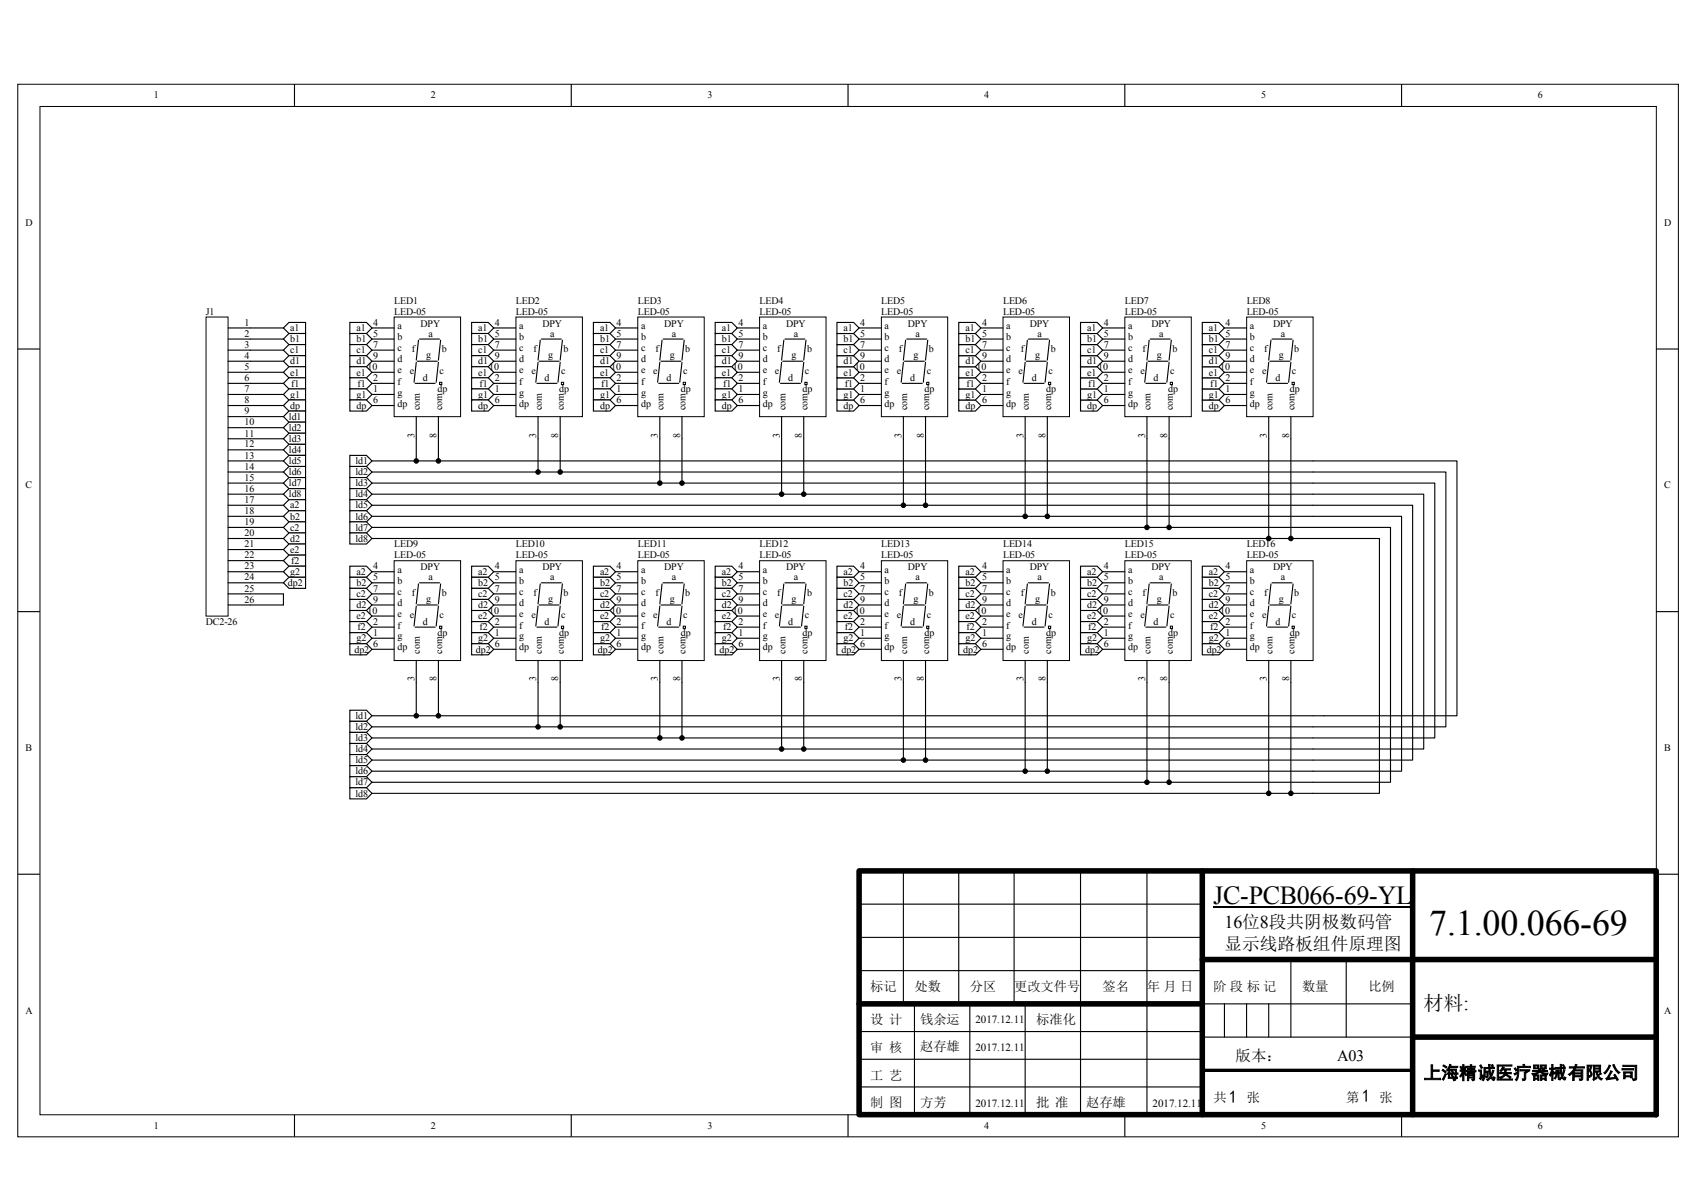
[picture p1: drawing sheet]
<svg xmlns="http://www.w3.org/2000/svg" width="420mm" height="297mm" viewBox="0 0 420 297" stroke-linecap="round" stroke-linejoin="round" font-family="sans-serif">
<defs><g id="words">
<text font-size="8.9" x="354.2" y="231.6">7.1.00.066-69</text>
<text font-size="6.4" x="300.6" y="223.8">JC-PCB066-69-YL</text>
<text font-size="4.9" x="352.8" y="250.2">材料:</text>
<text font-size="4.5" x="303.4" y="229.8">16位8段共阴极数码管</text>
<g font-size="4.4">
<text x="303.4" y="235.3">显示线路板组件原理图</text>
<text x="352.8" y="267.2">上海精诚医疗器械有限公司</text>
<text x="304.5" y="273.3">1</text>
<text x="337.4" y="273">1</text>
</g>
<text font-size="4" x="331.4" y="262.8">A03</text>
<text font-size="3.8" x="306.2" y="262.8">版本：</text>
<g font-size="3.3">
<text x="215.6" y="245.4">标记</text>
<text x="226.6" y="245.4">处数</text>
<text x="240.3" y="245.4">分区</text>
<text x="251.3" y="245.4">更改文件号</text>
<text x="273.2" y="245.4">签名</text>
<text x="284.2" y="245.4">年 月 日</text>
<text x="300.7" y="245.4">阶 段 标 记</text>
<text x="322.6" y="245.4">数量</text>
<text x="339.1" y="245.4">比例</text>
<text x="215.6" y="253.7">设 计</text>
<text x="228" y="253.7">钱余运</text>
<text x="256.8" y="253.7">标准化</text>
<text x="215.6" y="260.6">审 核</text>
<text x="228" y="260.3">赵存雄</text>
<text x="215.6" y="267.4">工 艺</text>
<text x="215.6" y="274.3">制 图</text>
<text x="228" y="274.3">方芳</text>
<text x="256.8" y="274.3">批 准</text>
<text x="269.1" y="274.3">赵存雄</text>
<text x="300.7" y="272.9">共</text>
<text x="308.9" y="272.9">张</text>
<text x="333.6" y="272.9">第</text>
<text x="341.8" y="272.9">张</text>
</g>
<g font-size="2.7">
<text x="241.7" y="253.5">2017.12.11</text>
<text x="241.7" y="260.4">2017.12.11</text>
<text x="241.7" y="274.1">2017.12.11</text>
<text x="285.6" y="274.1">2017.12.11</text>
</g>
<g font-size="2.5">
<text x="38.1" y="24.4">1</text>
<text x="106.7" y="24.4">2</text>
<text x="175.3" y="24.4">3</text>
<text x="243.9" y="24.4">4</text>
<text x="312.5" y="24.4">5</text>
<text x="381" y="24.4">6</text>
<text x="6.3" y="56">D</text>
<text x="412.3" y="56">D</text>
<text x="51" y="77.9">J1</text>
<text x="97.7" y="75.2">LED1</text>
<text x="97.7" y="77.9">LED-05</text>
<text x="127.8" y="75.2">LED2</text>
<text x="127.8" y="77.9">LED-05</text>
<text x="158" y="75.2">LED3</text>
<text x="158" y="77.9">LED-05</text>
<text x="188.2" y="75.2">LED4</text>
<text x="188.2" y="77.9">LED-05</text>
<text x="218.4" y="75.2">LED5</text>
<text x="218.4" y="77.9">LED-05</text>
<text x="248.5" y="75.2">LED6</text>
<text x="248.5" y="77.9">LED-05</text>
<text x="278.7" y="75.2">LED7</text>
<text x="278.7" y="77.9">LED-05</text>
<text x="308.9" y="75.2">LED8</text>
<text x="308.9" y="77.9">LED-05</text>
<text x="60.6" y="80.7">1</text>
<text x="60.6" y="83.4">2</text>
<text x="71.9" y="82.1">a1</text>
<text x="88.4" y="82.1">a1</text>
<text x="92.5" y="80.7">4</text>
<text x="92.5" y="83.4">5</text>
<text x="98.5" y="81.5">a</text>
<text x="104.2" y="81">DPY</text>
<text x="106.2" y="83.4">a</text>
<text x="118.5" y="82.1">a1</text>
<text x="122.6" y="80.7">4</text>
<text x="122.6" y="83.4">5</text>
<text x="128.7" y="81.5">a</text>
<text x="134.4" y="81">DPY</text>
<text x="136.4" y="83.4">a</text>
<text x="148.7" y="82.1">a1</text>
<text x="152.8" y="80.7">4</text>
<text x="152.8" y="83.4">5</text>
<text x="158.8" y="81.5">a</text>
<text x="164.6" y="81">DPY</text>
<text x="166.5" y="83.4">a</text>
<text x="178.9" y="82.1">a1</text>
<text x="183" y="80.7">4</text>
<text x="183" y="83.4">5</text>
<text x="189" y="81.5">a</text>
<text x="194.8" y="81">DPY</text>
<text x="196.7" y="83.4">a</text>
<text x="209" y="82.1">a1</text>
<text x="213.2" y="80.7">4</text>
<text x="213.2" y="83.4">5</text>
<text x="219.2" y="81.5">a</text>
<text x="225" y="81">DPY</text>
<text x="226.9" y="83.4">a</text>
<text x="239.2" y="82.1">a1</text>
<text x="243.3" y="80.7">4</text>
<text x="243.3" y="83.4">5</text>
<text x="249.3" y="81.5">a</text>
<text x="255.1" y="81">DPY</text>
<text x="257" y="83.4">a</text>
<text x="269.4" y="82.1">a1</text>
<text x="273.5" y="80.7">4</text>
<text x="273.5" y="83.4">5</text>
<text x="279.5" y="81.5">a</text>
<text x="285.3" y="81">DPY</text>
<text x="287.2" y="83.4">a</text>
<text x="299.6" y="82.1">a1</text>
<text x="303.7" y="80.7">4</text>
<text x="303.7" y="83.4">5</text>
<text x="309.7" y="81.5">a</text>
<text x="315.5" y="81">DPY</text>
<text x="317.4" y="83.4">a</text>
<text x="60.6" y="86.2">3</text>
<text x="60.6" y="88.9">4</text>
<text x="71.9" y="84.8">b1</text>
<text x="71.9" y="87.5">c1</text>
<text x="88.4" y="84.8">b1</text>
<text x="88.4" y="87.5">c1</text>
<text x="92.5" y="86.2">7</text>
<text x="92.5" y="88.9">9</text>
<text x="98.5" y="84.3">b</text>
<text x="98.5" y="87">c</text>
<text x="98.5" y="89.7">d</text>
<text x="102.1" y="87.3">f</text>
<text x="105.6" y="88.6">g</text>
<text x="109.5" y="87.3">b</text>
<text x="118.5" y="84.8">b1</text>
<text x="118.5" y="87.5">c1</text>
<text x="122.6" y="86.2">7</text>
<text x="122.6" y="88.9">9</text>
<text x="128.7" y="84.3">b</text>
<text x="128.7" y="87">c</text>
<text x="128.7" y="89.7">d</text>
<text x="132.2" y="87.3">f</text>
<text x="135.8" y="88.6">g</text>
<text x="139.6" y="87.3">b</text>
<text x="148.7" y="84.8">b1</text>
<text x="148.7" y="87.5">c1</text>
<text x="152.8" y="86.2">7</text>
<text x="152.8" y="88.9">9</text>
<text x="158.8" y="84.3">b</text>
<text x="158.8" y="87">c</text>
<text x="158.8" y="89.7">d</text>
<text x="162.4" y="87.3">f</text>
<text x="165.9" y="88.6">g</text>
<text x="169.8" y="87.3">b</text>
<text x="178.9" y="84.8">b1</text>
<text x="178.9" y="87.5">c1</text>
<text x="183" y="86.2">7</text>
<text x="183" y="88.9">9</text>
<text x="189" y="84.3">b</text>
<text x="189" y="87">c</text>
<text x="189" y="89.7">d</text>
<text x="192.6" y="87.3">f</text>
<text x="196.1" y="88.6">g</text>
<text x="200" y="87.3">b</text>
<text x="209" y="87.5">c1</text>
<text x="209" y="84.8">b1</text>
<text x="213.2" y="86.2">7</text>
<text x="213.2" y="88.9">9</text>
<text x="219.2" y="84.3">b</text>
<text x="219.2" y="87">c</text>
<text x="219.2" y="89.7">d</text>
<text x="222.8" y="87.3">f</text>
<text x="226.3" y="88.6">g</text>
<text x="230.2" y="87.3">b</text>
<text x="239.2" y="87.5">c1</text>
<text x="239.2" y="84.8">b1</text>
<text x="243.3" y="86.2">7</text>
<text x="243.3" y="88.9">9</text>
<text x="249.3" y="84.3">b</text>
<text x="249.3" y="87">c</text>
<text x="249.3" y="89.7">d</text>
<text x="252.9" y="87.3">f</text>
<text x="256.5" y="88.6">g</text>
<text x="260.4" y="87.3">b</text>
<text x="269.4" y="87.5">c1</text>
<text x="269.4" y="84.8">b1</text>
<text x="273.5" y="86.2">7</text>
<text x="273.5" y="88.9">9</text>
<text x="279.5" y="84.3">b</text>
<text x="279.5" y="87">c</text>
<text x="279.5" y="89.7">d</text>
<text x="283.1" y="87.3">f</text>
<text x="286.7" y="88.6">g</text>
<text x="290.5" y="87.3">b</text>
<text x="299.6" y="87.5">c1</text>
<text x="299.6" y="84.8">b1</text>
<text x="303.7" y="86.2">7</text>
<text x="303.7" y="88.9">9</text>
<text x="309.7" y="84.3">b</text>
<text x="309.7" y="87">c</text>
<text x="309.7" y="89.7">d</text>
<text x="313.3" y="87.3">f</text>
<text x="316.9" y="88.6">g</text>
<text x="320.7" y="87.3">b</text>
<text x="60.6" y="91.7">5</text>
<text x="60.6" y="94.4">6</text>
<text x="71.9" y="90.3">d1</text>
<text x="71.9" y="93">e1</text>
<text x="72.1" y="95.8">f1</text>
<text x="88.4" y="90.3">d1</text>
<text x="88.4" y="93">e1</text>
<text x="88.6" y="95.8">f1</text>
<text x="91.1" y="91.7">10</text>
<text x="92.5" y="94.4">2</text>
<text x="98.5" y="92.5">e</text>
<text x="98.5" y="95.5">f</text>
<text x="101.5" y="92.8">e</text>
<text x="104.8" y="94.4">d</text>
<text x="108.9" y="92.8">c</text>
<text x="118.5" y="90.3">d1</text>
<text x="118.5" y="93">e1</text>
<text x="118.8" y="95.8">f1</text>
<text x="121.2" y="91.7">10</text>
<text x="122.6" y="94.4">2</text>
<text x="128.7" y="92.5">e</text>
<text x="128.7" y="95.5">f</text>
<text x="131.7" y="92.8">e</text>
<text x="135" y="94.4">d</text>
<text x="139.1" y="92.8">c</text>
<text x="148.7" y="90.3">d1</text>
<text x="148.7" y="93">e1</text>
<text x="149" y="95.8">f1</text>
<text x="151.4" y="91.7">10</text>
<text x="152.8" y="94.4">2</text>
<text x="158.8" y="92.5">e</text>
<text x="158.8" y="95.5">f</text>
<text x="161.8" y="92.8">e</text>
<text x="165.1" y="94.4">d</text>
<text x="169.2" y="92.8">c</text>
<text x="178.9" y="90.3">d1</text>
<text x="178.9" y="93">e1</text>
<text x="179.2" y="95.8">f1</text>
<text x="181.6" y="91.7">10</text>
<text x="183" y="94.4">2</text>
<text x="189" y="92.5">e</text>
<text x="189" y="95.5">f</text>
<text x="192" y="92.8">e</text>
<text x="195.3" y="94.4">d</text>
<text x="199.4" y="92.8">c</text>
<text x="209" y="93">e1</text>
<text x="209" y="90.3">d1</text>
<text x="209.3" y="95.8">f1</text>
<text x="211.8" y="91.7">10</text>
<text x="213.2" y="94.4">2</text>
<text x="219.2" y="92.5">e</text>
<text x="219.2" y="95.5">f</text>
<text x="222.2" y="92.8">e</text>
<text x="225.5" y="94.4">d</text>
<text x="229.6" y="92.8">c</text>
<text x="239.2" y="93">e1</text>
<text x="239.2" y="90.3">d1</text>
<text x="239.5" y="95.8">f1</text>
<text x="241.9" y="91.7">10</text>
<text x="243.3" y="94.4">2</text>
<text x="249.3" y="92.5">e</text>
<text x="249.3" y="95.5">f</text>
<text x="252.4" y="92.8">e</text>
<text x="255.7" y="94.4">d</text>
<text x="259.8" y="92.8">c</text>
<text x="269.4" y="93">e1</text>
<text x="269.4" y="90.3">d1</text>
<text x="269.7" y="95.8">f1</text>
<text x="272.1" y="91.7">10</text>
<text x="273.5" y="94.4">2</text>
<text x="279.5" y="92.5">e</text>
<text x="279.5" y="95.5">f</text>
<text x="282.6" y="92.8">e</text>
<text x="285.8" y="94.4">d</text>
<text x="289.9" y="92.8">c</text>
<text x="299.6" y="93">e1</text>
<text x="299.6" y="90.3">d1</text>
<text x="299.9" y="95.8">f1</text>
<text x="302.3" y="91.7">10</text>
<text x="303.7" y="94.4">2</text>
<text x="309.7" y="92.5">e</text>
<text x="309.7" y="95.5">f</text>
<text x="312.7" y="92.8">e</text>
<text x="316" y="94.4">d</text>
<text x="320.1" y="92.8">c</text>
<text x="60.6" y="97.1">7</text>
<text x="60.6" y="99.9">8</text>
<text x="71.9" y="98.5">g1</text>
<text x="71.9" y="101.3">dp</text>
<text x="88.4" y="98.5">g1</text>
<text x="88.4" y="101.3">dp</text>
<text x="92.5" y="97.1">1</text>
<text x="92.5" y="99.9">6</text>
<text x="98.5" y="98">g</text>
<text x="98.5" y="100.7">dp</text>
<text x="104.1" y="101.6" transform="rotate(-90 104.1 101.6)">com</text>
<text x="108.4" y="97.1">dp</text>
<text x="109.6" y="101.6" transform="rotate(-90 109.6 101.6)">com</text>
<text x="118.5" y="98.5">g1</text>
<text x="118.5" y="101.3">dp</text>
<text x="122.6" y="97.1">1</text>
<text x="122.6" y="99.9">6</text>
<text x="128.7" y="98">g</text>
<text x="128.7" y="100.7">dp</text>
<text x="134.2" y="101.6" transform="rotate(-90 134.2 101.6)">com</text>
<text x="138.5" y="97.1">dp</text>
<text x="139.7" y="101.6" transform="rotate(-90 139.7 101.6)">com</text>
<text x="148.7" y="98.5">g1</text>
<text x="148.7" y="101.3">dp</text>
<text x="152.8" y="97.1">1</text>
<text x="152.8" y="99.9">6</text>
<text x="158.8" y="98">g</text>
<text x="158.8" y="100.7">dp</text>
<text x="164.4" y="101.6" transform="rotate(-90 164.4 101.6)">com</text>
<text x="168.7" y="97.1">dp</text>
<text x="169.9" y="101.6" transform="rotate(-90 169.9 101.6)">com</text>
<text x="178.9" y="98.5">g1</text>
<text x="178.9" y="101.3">dp</text>
<text x="183" y="97.1">1</text>
<text x="183" y="99.9">6</text>
<text x="189" y="98">g</text>
<text x="189" y="100.7">dp</text>
<text x="194.6" y="101.6" transform="rotate(-90 194.6 101.6)">com</text>
<text x="198.9" y="97.1">dp</text>
<text x="200.1" y="101.6" transform="rotate(-90 200.1 101.6)">com</text>
<text x="209" y="101.3">dp</text>
<text x="209" y="98.5">g1</text>
<text x="213.2" y="97.1">1</text>
<text x="213.2" y="99.9">6</text>
<text x="219.2" y="98">g</text>
<text x="219.2" y="100.7">dp</text>
<text x="224.8" y="101.6" transform="rotate(-90 224.8 101.6)">com</text>
<text x="229.1" y="97.1">dp</text>
<text x="230.3" y="101.6" transform="rotate(-90 230.3 101.6)">com</text>
<text x="239.2" y="101.3">dp</text>
<text x="239.2" y="98.5">g1</text>
<text x="243.3" y="97.1">1</text>
<text x="243.3" y="99.9">6</text>
<text x="249.3" y="98">g</text>
<text x="249.3" y="100.7">dp</text>
<text x="254.9" y="101.6" transform="rotate(-90 254.9 101.6)">com</text>
<text x="259.3" y="97.1">dp</text>
<text x="260.4" y="101.6" transform="rotate(-90 260.4 101.6)">com</text>
<text x="269.4" y="101.3">dp</text>
<text x="269.4" y="98.5">g1</text>
<text x="273.5" y="97.1">1</text>
<text x="273.5" y="99.9">6</text>
<text x="279.5" y="98">g</text>
<text x="279.5" y="100.7">dp</text>
<text x="285.1" y="101.6" transform="rotate(-90 285.1 101.6)">com</text>
<text x="289.4" y="97.1">dp</text>
<text x="290.6" y="101.6" transform="rotate(-90 290.6 101.6)">com</text>
<text x="299.6" y="101.3">dp</text>
<text x="299.6" y="98.5">g1</text>
<text x="303.7" y="97.1">1</text>
<text x="303.7" y="99.9">6</text>
<text x="309.7" y="98">g</text>
<text x="309.7" y="100.7">dp</text>
<text x="315.3" y="101.6" transform="rotate(-90 315.3 101.6)">com</text>
<text x="319.6" y="97.1">dp</text>
<text x="320.8" y="101.6" transform="rotate(-90 320.8 101.6)">com</text>
<text x="60.6" y="102.6">9</text>
<text x="60.6" y="105.4">10</text>
<text x="71.6" y="104">ld1</text>
<text x="71.6" y="106.7">ld2</text>
<text x="60.6" y="108.1">11</text>
<text x="60.6" y="110.8">12</text>
<text x="60.6" y="113.6">13</text>
<text x="71.6" y="109.5">ld3</text>
<text x="71.6" y="112.2">ld4</text>
<text x="102.7" y="108.4" transform="rotate(-90 102.7 108.4)">3</text>
<text x="108.2" y="108.4" transform="rotate(-90 108.2 108.4)">8</text>
<text x="132.9" y="108.4" transform="rotate(-90 132.9 108.4)">3</text>
<text x="138.3" y="108.4" transform="rotate(-90 138.3 108.4)">8</text>
<text x="163" y="108.4" transform="rotate(-90 163 108.4)">3</text>
<text x="168.5" y="108.4" transform="rotate(-90 168.5 108.4)">8</text>
<text x="193.2" y="108.4" transform="rotate(-90 193.2 108.4)">3</text>
<text x="198.7" y="108.4" transform="rotate(-90 198.7 108.4)">8</text>
<text x="223.4" y="108.4" transform="rotate(-90 223.4 108.4)">3</text>
<text x="228.9" y="108.4" transform="rotate(-90 228.9 108.4)">8</text>
<text x="253.6" y="108.4" transform="rotate(-90 253.6 108.4)">3</text>
<text x="259" y="108.4" transform="rotate(-90 259 108.4)">8</text>
<text x="283.8" y="108.4" transform="rotate(-90 283.8 108.4)">3</text>
<text x="289.2" y="108.4" transform="rotate(-90 289.2 108.4)">8</text>
<text x="313.9" y="108.4" transform="rotate(-90 313.9 108.4)">3</text>
<text x="319.4" y="108.4" transform="rotate(-90 319.4 108.4)">8</text>
<text x="60.6" y="116.3">14</text>
<text x="60.6" y="119.1">15</text>
<text x="71.6" y="115">ld5</text>
<text x="71.6" y="117.7">ld6</text>
<text x="88.1" y="115">ld1</text>
<text x="88.1" y="117.7">ld2</text>
<text x="6.3" y="121">C</text>
<text x="60.6" y="121.8">16</text>
<text x="60.6" y="124.6">17</text>
<text x="71.6" y="120.4">ld7</text>
<text x="71.6" y="123.2">ld8</text>
<text x="71.9" y="126">a2</text>
<text x="88.1" y="120.4">ld3</text>
<text x="88.1" y="123.2">ld4</text>
<text x="88.1" y="126">ld5</text>
<text x="412.3" y="121">C</text>
<text x="60.6" y="127.3">18</text>
<text x="60.6" y="130.1">19</text>
<text x="71.9" y="128.7">b2</text>
<text x="71.9" y="131.5">c2</text>
<text x="88.1" y="128.7">ld6</text>
<text x="88.1" y="131.5">ld7</text>
<text x="60.6" y="132.8">20</text>
<text x="60.6" y="135.6">21</text>
<text x="71.9" y="134.2">d2</text>
<text x="71.9" y="136.9">e2</text>
<text x="88.1" y="134.2">ld8</text>
<text x="97.7" y="135.6">LED9</text>
<text x="127.8" y="135.6">LED10</text>
<text x="158" y="135.6">LED11</text>
<text x="188.2" y="135.6">LED12</text>
<text x="218.4" y="135.6">LED13</text>
<text x="248.5" y="135.6">LED14</text>
<text x="278.7" y="135.6">LED15</text>
<text x="308.9" y="135.6">LED16</text>
<text x="60.6" y="138.3">22</text>
<text x="60.6" y="141.1">23</text>
<text x="60.6" y="143.8">24</text>
<text x="71.9" y="142.4">g2</text>
<text x="72.1" y="139.7">f2</text>
<text x="88.4" y="142.4">a2</text>
<text x="92.5" y="141.1">4</text>
<text x="92.5" y="143.8">5</text>
<text x="97.7" y="138.3">LED-05</text>
<text x="98.5" y="141.9">a</text>
<text x="104.2" y="141.3">DPY</text>
<text x="106.2" y="143.8">a</text>
<text x="118.5" y="142.4">a2</text>
<text x="122.6" y="141.1">4</text>
<text x="122.6" y="143.8">5</text>
<text x="127.8" y="138.3">LED-05</text>
<text x="128.7" y="141.9">a</text>
<text x="134.4" y="141.3">DPY</text>
<text x="136.4" y="143.8">a</text>
<text x="148.7" y="142.4">a2</text>
<text x="152.8" y="141.1">4</text>
<text x="152.8" y="143.8">5</text>
<text x="158" y="138.3">LED-05</text>
<text x="158.8" y="141.9">a</text>
<text x="164.6" y="141.3">DPY</text>
<text x="166.5" y="143.8">a</text>
<text x="178.9" y="142.4">a2</text>
<text x="183" y="141.1">4</text>
<text x="183" y="143.8">5</text>
<text x="188.2" y="138.3">LED-05</text>
<text x="189" y="141.9">a</text>
<text x="194.8" y="141.3">DPY</text>
<text x="196.7" y="143.8">a</text>
<text x="209" y="142.4">a2</text>
<text x="213.2" y="141.1">4</text>
<text x="213.2" y="143.8">5</text>
<text x="218.4" y="138.3">LED-05</text>
<text x="219.2" y="141.9">a</text>
<text x="225" y="141.3">DPY</text>
<text x="226.9" y="143.8">a</text>
<text x="239.2" y="142.4">a2</text>
<text x="243.3" y="141.1">4</text>
<text x="243.3" y="143.8">5</text>
<text x="248.5" y="138.3">LED-05</text>
<text x="249.3" y="141.9">a</text>
<text x="255.1" y="141.3">DPY</text>
<text x="257" y="143.8">a</text>
<text x="269.4" y="142.4">a2</text>
<text x="273.5" y="141.1">4</text>
<text x="273.5" y="143.8">5</text>
<text x="278.7" y="138.3">LED-05</text>
<text x="279.5" y="141.9">a</text>
<text x="285.3" y="141.3">DPY</text>
<text x="287.2" y="143.8">a</text>
<text x="299.6" y="142.4">a2</text>
<text x="303.7" y="141.1">4</text>
<text x="303.7" y="143.8">5</text>
<text x="308.9" y="138.3">LED-05</text>
<text x="309.7" y="141.9">a</text>
<text x="315.5" y="141.3">DPY</text>
<text x="317.4" y="143.8">a</text>
<text x="60.6" y="146.5">25</text>
<text x="60.6" y="149.3">26</text>
<text x="71.3" y="145.2">dp2</text>
<text x="88.4" y="145.2">b2</text>
<text x="88.4" y="147.9">c2</text>
<text x="92.5" y="146.5">7</text>
<text x="92.5" y="149.3">9</text>
<text x="98.5" y="144.6">b</text>
<text x="98.5" y="147.4">c</text>
<text x="102.1" y="147.6">f</text>
<text x="105.6" y="149">g</text>
<text x="109.5" y="147.6">b</text>
<text x="118.5" y="145.2">b2</text>
<text x="118.5" y="147.9">c2</text>
<text x="122.6" y="146.5">7</text>
<text x="122.6" y="149.3">9</text>
<text x="128.7" y="144.6">b</text>
<text x="128.7" y="147.4">c</text>
<text x="132.2" y="147.6">f</text>
<text x="135.8" y="149">g</text>
<text x="139.6" y="147.6">b</text>
<text x="148.7" y="145.2">b2</text>
<text x="148.7" y="147.9">c2</text>
<text x="152.8" y="146.5">7</text>
<text x="152.8" y="149.3">9</text>
<text x="158.8" y="144.6">b</text>
<text x="158.8" y="147.4">c</text>
<text x="162.4" y="147.6">f</text>
<text x="165.9" y="149">g</text>
<text x="169.8" y="147.6">b</text>
<text x="178.9" y="145.2">b2</text>
<text x="178.9" y="147.9">c2</text>
<text x="183" y="146.5">7</text>
<text x="183" y="149.3">9</text>
<text x="189" y="144.6">b</text>
<text x="189" y="147.4">c</text>
<text x="192.6" y="147.6">f</text>
<text x="196.1" y="149">g</text>
<text x="200" y="147.6">b</text>
<text x="209" y="145.2">b2</text>
<text x="209" y="147.9">c2</text>
<text x="213.2" y="146.5">7</text>
<text x="213.2" y="149.3">9</text>
<text x="219.2" y="144.6">b</text>
<text x="219.2" y="147.4">c</text>
<text x="222.8" y="147.6">f</text>
<text x="226.3" y="149">g</text>
<text x="230.2" y="147.6">b</text>
<text x="239.2" y="145.2">b2</text>
<text x="239.2" y="147.9">c2</text>
<text x="243.3" y="146.5">7</text>
<text x="243.3" y="149.3">9</text>
<text x="249.3" y="144.6">b</text>
<text x="249.3" y="147.4">c</text>
<text x="252.9" y="147.6">f</text>
<text x="256.5" y="149">g</text>
<text x="260.4" y="147.6">b</text>
<text x="269.4" y="145.2">b2</text>
<text x="269.4" y="147.9">c2</text>
<text x="273.5" y="146.5">7</text>
<text x="273.5" y="149.3">9</text>
<text x="279.5" y="144.6">b</text>
<text x="279.5" y="147.4">c</text>
<text x="283.1" y="147.6">f</text>
<text x="286.7" y="149">g</text>
<text x="290.5" y="147.6">b</text>
<text x="299.6" y="145.2">b2</text>
<text x="299.6" y="147.9">c2</text>
<text x="303.7" y="146.5">7</text>
<text x="303.7" y="149.3">9</text>
<text x="309.7" y="144.6">b</text>
<text x="309.7" y="147.4">c</text>
<text x="313.3" y="147.6">f</text>
<text x="316.9" y="149">g</text>
<text x="320.7" y="147.6">b</text>
<text x="51" y="154.8">DC2-26</text>
<text x="88.4" y="150.7">d2</text>
<text x="88.4" y="153.4">e2</text>
<text x="91.1" y="152">10</text>
<text x="92.5" y="154.8">2</text>
<text x="98.5" y="150.1">d</text>
<text x="98.5" y="152.8">e</text>
<text x="98.5" y="155.9">f</text>
<text x="101.5" y="153.1">e</text>
<text x="104.8" y="154.8">d</text>
<text x="108.9" y="153.1">c</text>
<text x="118.5" y="150.7">d2</text>
<text x="118.5" y="153.4">e2</text>
<text x="121.2" y="152">10</text>
<text x="122.6" y="154.8">2</text>
<text x="128.7" y="150.1">d</text>
<text x="128.7" y="152.8">e</text>
<text x="128.7" y="155.9">f</text>
<text x="131.7" y="153.1">e</text>
<text x="135" y="154.8">d</text>
<text x="139.1" y="153.1">c</text>
<text x="148.7" y="150.7">d2</text>
<text x="148.7" y="153.4">e2</text>
<text x="151.4" y="152">10</text>
<text x="152.8" y="154.8">2</text>
<text x="158.8" y="150.1">d</text>
<text x="158.8" y="152.8">e</text>
<text x="158.8" y="155.9">f</text>
<text x="161.8" y="153.1">e</text>
<text x="165.1" y="154.8">d</text>
<text x="169.2" y="153.1">c</text>
<text x="178.9" y="150.7">d2</text>
<text x="178.9" y="153.4">e2</text>
<text x="181.6" y="152">10</text>
<text x="183" y="154.8">2</text>
<text x="189" y="150.1">d</text>
<text x="189" y="152.8">e</text>
<text x="189" y="155.9">f</text>
<text x="192" y="153.1">e</text>
<text x="195.3" y="154.8">d</text>
<text x="199.4" y="153.1">c</text>
<text x="209" y="150.7">d2</text>
<text x="209" y="153.4">e2</text>
<text x="211.8" y="152">10</text>
<text x="213.2" y="154.8">2</text>
<text x="219.2" y="150.1">d</text>
<text x="219.2" y="152.8">e</text>
<text x="219.2" y="155.9">f</text>
<text x="222.2" y="153.1">e</text>
<text x="225.5" y="154.8">d</text>
<text x="229.6" y="153.1">c</text>
<text x="239.2" y="150.7">d2</text>
<text x="239.2" y="153.4">e2</text>
<text x="241.9" y="152">10</text>
<text x="243.3" y="154.8">2</text>
<text x="249.3" y="150.1">d</text>
<text x="249.3" y="152.8">e</text>
<text x="249.3" y="155.9">f</text>
<text x="252.4" y="153.1">e</text>
<text x="255.7" y="154.8">d</text>
<text x="259.8" y="153.1">c</text>
<text x="269.4" y="150.7">d2</text>
<text x="269.4" y="153.4">e2</text>
<text x="272.1" y="152">10</text>
<text x="273.5" y="154.8">2</text>
<text x="279.5" y="150.1">d</text>
<text x="279.5" y="152.8">e</text>
<text x="279.5" y="155.9">f</text>
<text x="282.6" y="153.1">e</text>
<text x="285.8" y="154.8">d</text>
<text x="289.9" y="153.1">c</text>
<text x="299.6" y="150.7">d2</text>
<text x="299.6" y="153.4">e2</text>
<text x="302.3" y="152">10</text>
<text x="303.7" y="154.8">2</text>
<text x="309.7" y="150.1">d</text>
<text x="309.7" y="152.8">e</text>
<text x="309.7" y="155.9">f</text>
<text x="312.7" y="153.1">e</text>
<text x="316" y="154.8">d</text>
<text x="320.1" y="153.1">c</text>
<text x="87.8" y="161.6">dp2</text>
<text x="88.4" y="158.9">g2</text>
<text x="88.6" y="156.1">f2</text>
<text x="92.5" y="157.5">1</text>
<text x="92.5" y="160.2">6</text>
<text x="98.5" y="158.3">g</text>
<text x="98.5" y="161.1">dp</text>
<text x="104.1" y="161.9" transform="rotate(-90 104.1 161.9)">com</text>
<text x="108.4" y="157.5">dp</text>
<text x="109.6" y="161.9" transform="rotate(-90 109.6 161.9)">com</text>
<text x="117.9" y="161.6">dp2</text>
<text x="118.5" y="158.9">g2</text>
<text x="118.8" y="156.1">f2</text>
<text x="122.6" y="157.5">1</text>
<text x="122.6" y="160.2">6</text>
<text x="128.7" y="158.3">g</text>
<text x="128.7" y="161.1">dp</text>
<text x="134.2" y="161.9" transform="rotate(-90 134.2 161.9)">com</text>
<text x="138.5" y="157.5">dp</text>
<text x="139.7" y="161.9" transform="rotate(-90 139.7 161.9)">com</text>
<text x="148.1" y="161.6">dp2</text>
<text x="148.7" y="158.9">g2</text>
<text x="149" y="156.1">f2</text>
<text x="152.8" y="157.5">1</text>
<text x="152.8" y="160.2">6</text>
<text x="158.8" y="158.3">g</text>
<text x="158.8" y="161.1">dp</text>
<text x="164.4" y="161.9" transform="rotate(-90 164.4 161.9)">com</text>
<text x="168.7" y="157.5">dp</text>
<text x="169.9" y="161.9" transform="rotate(-90 169.9 161.9)">com</text>
<text x="178.3" y="161.6">dp2</text>
<text x="178.9" y="158.9">g2</text>
<text x="179.2" y="156.1">f2</text>
<text x="183" y="157.5">1</text>
<text x="183" y="160.2">6</text>
<text x="189" y="158.3">g</text>
<text x="189" y="161.1">dp</text>
<text x="194.6" y="161.9" transform="rotate(-90 194.6 161.9)">com</text>
<text x="198.9" y="157.5">dp</text>
<text x="200.1" y="161.9" transform="rotate(-90 200.1 161.9)">com</text>
<text x="208.5" y="161.6">dp2</text>
<text x="209" y="158.9">g2</text>
<text x="209.3" y="156.1">f2</text>
<text x="213.2" y="157.5">1</text>
<text x="213.2" y="160.2">6</text>
<text x="219.2" y="158.3">g</text>
<text x="219.2" y="161.1">dp</text>
<text x="224.8" y="161.9" transform="rotate(-90 224.8 161.9)">com</text>
<text x="229.1" y="157.5">dp</text>
<text x="230.3" y="161.9" transform="rotate(-90 230.3 161.9)">com</text>
<text x="238.7" y="161.6">dp2</text>
<text x="239.2" y="158.9">g2</text>
<text x="239.5" y="156.1">f2</text>
<text x="243.3" y="157.5">1</text>
<text x="243.3" y="160.2">6</text>
<text x="249.3" y="158.3">g</text>
<text x="249.3" y="161.1">dp</text>
<text x="254.9" y="161.9" transform="rotate(-90 254.9 161.9)">com</text>
<text x="259.3" y="157.5">dp</text>
<text x="260.4" y="161.9" transform="rotate(-90 260.4 161.9)">com</text>
<text x="268.9" y="161.6">dp2</text>
<text x="269.4" y="158.9">g2</text>
<text x="269.7" y="156.1">f2</text>
<text x="273.5" y="157.5">1</text>
<text x="273.5" y="160.2">6</text>
<text x="279.5" y="158.3">g</text>
<text x="279.5" y="161.1">dp</text>
<text x="285.1" y="161.9" transform="rotate(-90 285.1 161.9)">com</text>
<text x="289.4" y="157.5">dp</text>
<text x="290.6" y="161.9" transform="rotate(-90 290.6 161.9)">com</text>
<text x="299" y="161.6">dp2</text>
<text x="299.6" y="158.9">g2</text>
<text x="299.9" y="156.1">f2</text>
<text x="303.7" y="157.5">1</text>
<text x="303.7" y="160.2">6</text>
<text x="309.7" y="158.3">g</text>
<text x="309.7" y="161.1">dp</text>
<text x="315.3" y="161.9" transform="rotate(-90 315.3 161.9)">com</text>
<text x="319.6" y="157.5">dp</text>
<text x="320.8" y="161.9" transform="rotate(-90 320.8 161.9)">com</text>
<text x="102.7" y="168.8" transform="rotate(-90 102.7 168.8)">3</text>
<text x="108.2" y="168.8" transform="rotate(-90 108.2 168.8)">8</text>
<text x="132.9" y="168.8" transform="rotate(-90 132.9 168.8)">3</text>
<text x="138.3" y="168.8" transform="rotate(-90 138.3 168.8)">8</text>
<text x="163" y="168.8" transform="rotate(-90 163 168.8)">3</text>
<text x="168.5" y="168.8" transform="rotate(-90 168.5 168.8)">8</text>
<text x="193.2" y="168.8" transform="rotate(-90 193.2 168.8)">3</text>
<text x="198.7" y="168.8" transform="rotate(-90 198.7 168.8)">8</text>
<text x="223.4" y="168.8" transform="rotate(-90 223.4 168.8)">3</text>
<text x="228.9" y="168.8" transform="rotate(-90 228.9 168.8)">8</text>
<text x="253.6" y="168.8" transform="rotate(-90 253.6 168.8)">3</text>
<text x="259" y="168.8" transform="rotate(-90 259 168.8)">8</text>
<text x="283.8" y="168.8" transform="rotate(-90 283.8 168.8)">3</text>
<text x="289.2" y="168.8" transform="rotate(-90 289.2 168.8)">8</text>
<text x="313.9" y="168.8" transform="rotate(-90 313.9 168.8)">3</text>
<text x="319.4" y="168.8" transform="rotate(-90 319.4 168.8)">8</text>
<text x="88.1" y="178.1">ld1</text>
<text x="88.1" y="180.9">ld2</text>
<text x="88.1" y="183.6">ld3</text>
<text x="6.3" y="186.1">B</text>
<text x="88.1" y="186.3">ld4</text>
<text x="88.1" y="189.1">ld5</text>
<text x="88.1" y="191.8">ld6</text>
<text x="412.3" y="186.1">B</text>
<text x="88.1" y="194.6">ld7</text>
<text x="88.1" y="197.3">ld8</text>
<text x="6.3" y="251.1">A</text>
<text x="412.3" y="251.1">A</text>
<text x="38.1" y="279.7">1</text>
<text x="106.7" y="279.7">2</text>
<text x="175.3" y="279.7">3</text>
<text x="243.9" y="279.7">4</text>
<text x="312.5" y="279.7">5</text>
<text x="381" y="279.7">6</text>
</g>
</g></defs>
<path d="M4.4 20.9h411.5v260.7h-411.5zM9.9 26.4h400.5v249.7h-400.5z" fill="none" stroke="#000" stroke-width=".25"/>
<g fill="none" stroke="#000" stroke-width=".27">
<path d="M73 20.9v5.4M141.6 20.9v5.4M210.1 20.9v5.4M278.7 20.9v5.4M347.3 20.9v5.4M4.4 86.5h5.5M410.4 86.5h5.5M4.4 151.5h5.5M410.4 151.5h5.5M4.4 216.6h5.5M410.4 216.6h5.5M73 276.1v5.5"/>
<path d="M141.6 276.1v5.5M210.1 276.1v5.5M278.7 276.1v5.5M347.3 276.1v5.5"/>
</g>
<path d="M51.1 78.6h5.4v74h-5.4z" fill="#fff"/>
<path d="M51.1 78.5h5.4v74.1h-5.4z" fill="none" stroke="#000" stroke-width=".25"/>
<g fill="none" stroke="#000" stroke-width=".27">
<path d="M56.5 81.2h5.5M56.5 84h5.5M56.5 86.7h5.5M56.5 89.5h5.5M56.5 92.2h5.5M56.5 95h5.5M56.5 97.7h5.5M56.5 100.5h5.5M56.5 103.2h5.5M56.5 105.9h5.5M56.5 108.7h5.5M56.5 111.4h5.5"/>
<path d="M56.5 114.2h5.5M56.5 116.9h5.5M56.5 119.7h5.5M56.5 122.4h5.5M56.5 125.2h5.5M56.5 127.9h5.5M56.5 130.6h5.5M56.5 133.4h5.5M56.5 136.1h5.5M56.5 138.9h5.5M56.5 141.6h5.5M56.5 144.4h5.5"/>
<path d="M56.5 147.1h5.5M56.5 149.9h5.5"/>
</g>
<path d="M86.7 79.9h4.1l1.4 1.3-1.4 1.4h-4.1z" fill-rule="evenodd" fill="#fff" stroke="#000" stroke-width=".27"/>
<path d="M92.2 114.2h233.1M92.2 116.9h233.1M92.2 119.7h233.1M103.1 108.7v5.5M169 108.7v11M92.2 122.4h233.1M92.2 125.2h233.1M92.2 127.9h233.1M92.2 130.6h233.1M92.2 133.4h233.1" fill="none" stroke="#000" stroke-width=".27"/>
<g fill="#fff" stroke="#000" stroke-width=".27">
<path d="M86.7 112.8h4.1l1.4 1.4-1.4 1.3h-4.1z" fill-rule="evenodd"/>
<path d="M86.7 115.5h4.1l1.4 1.4-1.4 1.4h-4.1z" fill-rule="evenodd"/>
<path d="M86.7 118.3h4.1l1.4 1.4-1.4 1.3h-4.1z" fill-rule="evenodd"/>
<path d="M86.7 121h4.1l1.4 1.4-1.4 1.4h-4.1z" fill-rule="evenodd"/>
<path d="M86.7 123.8h4.1l1.4 1.4-1.4 1.3h-4.1z" fill-rule="evenodd"/>
<path d="M86.7 126.5h4.1l1.4 1.4-1.4 1.4h-4.1z" fill-rule="evenodd"/>
<path d="M86.7 129.3h4.1l1.4 1.3-1.4 1.4h-4.1z" fill-rule="evenodd"/>
<path d="M86.7 132h4.1l1.4 1.4-1.4 1.4h-4.1z" fill-rule="evenodd"/>
<path d="M86.7 82.6h4.1l1.4 1.4-1.4 1.4h-4.1z" fill-rule="evenodd"/>
<path d="M86.7 85.4h4.1l1.4 1.3-1.4 1.4h-4.1z" fill-rule="evenodd"/>
<path d="M86.7 88.1h4.1l1.4 1.4-1.4 1.3h-4.1z" fill-rule="evenodd"/>
<path d="M86.7 90.8h4.1l1.4 1.4-1.4 1.4h-4.1z" fill-rule="evenodd"/>
<path d="M86.7 93.6h4.1l1.4 1.4-1.4 1.3h-4.1z" fill-rule="evenodd"/>
<path d="M86.7 96.3h4.1l1.4 1.4-1.4 1.4h-4.1z" fill-rule="evenodd"/>
<path d="M86.7 99.1h4.1l1.4 1.4-1.4 1.3h-4.1z" fill-rule="evenodd"/>
<path d="M70.2 81.2l1.4-1.3h4.1v2.7h-4.1z" fill-rule="evenodd"/>
<path d="M71.6 82.6h4.1v2.8h-4.1l-1.4-1.4z" fill-rule="evenodd"/>
<path d="M71.6 85.4h4.1v2.7h-4.1l-1.4-1.4z" fill-rule="evenodd"/>
<path d="M71.6 88.1h4.1v2.7h-4.1l-1.4-1.3z" fill-rule="evenodd"/>
<path d="M71.6 90.8h4.1v2.8h-4.1l-1.4-1.4z" fill-rule="evenodd"/>
<path d="M71.6 93.6h4.1v2.7h-4.1l-1.4-1.3z" fill-rule="evenodd"/>
<path d="M70.2 97.7l1.4-1.4h4.1v2.8h-4.1z" fill-rule="evenodd"/>
<path d="M71.6 99.1h4.1v2.7h-4.1l-1.4-1.3z" fill-rule="evenodd"/>
<path d="M297.9 99.1h4.1l1.4 1.4-1.4 1.3h-4.1z" fill-rule="evenodd"/>
<path d="M297.9 96.3h4.1l1.4 1.4-1.4 1.4h-4.1z" fill-rule="evenodd"/>
<path d="M297.9 93.6h4.1l1.4 1.4-1.4 1.3h-4.1z" fill-rule="evenodd"/>
<path d="M297.9 90.8h4.1l1.4 1.4-1.4 1.4h-4.1z" fill-rule="evenodd"/>
<path d="M297.9 88.1h4.1l1.4 1.4-1.4 1.3h-4.1z" fill-rule="evenodd"/>
<path d="M297.9 85.4h4.1l1.4 1.3-1.4 1.4h-4.1z" fill-rule="evenodd"/>
<path d="M297.9 82.6h4.1l1.4 1.4-1.4 1.4h-4.1z" fill-rule="evenodd"/>
<path d="M297.9 79.9h4.1l1.4 1.3-1.4 1.4h-4.1z" fill-rule="evenodd"/>
<path d="M116.9 79.9h4.1l1.3 1.3-1.3 1.4h-4.1z" fill-rule="evenodd"/>
<path d="M267.7 99.1h4.2l1.3 1.4-1.3 1.3h-4.2z" fill-rule="evenodd"/>
<path d="M116.9 82.6h4.1l1.3 1.4-1.3 1.4h-4.1z" fill-rule="evenodd"/>
<path d="M267.7 96.3h4.2l1.3 1.4-1.3 1.4h-4.2z" fill-rule="evenodd"/>
<path d="M116.9 85.4h4.1l1.3 1.3-1.3 1.4h-4.1z" fill-rule="evenodd"/>
<path d="M267.7 93.6h4.2l1.3 1.4-1.3 1.3h-4.2z" fill-rule="evenodd"/>
<path d="M116.9 88.1h4.1l1.3 1.4-1.3 1.3h-4.1z" fill-rule="evenodd"/>
<path d="M267.7 90.8h4.2l1.3 1.4-1.3 1.4h-4.2z" fill-rule="evenodd"/>
<path d="M116.9 90.8h4.1l1.3 1.4-1.3 1.4h-4.1z" fill-rule="evenodd"/>
<path d="M267.7 88.1h4.2l1.3 1.4-1.3 1.3h-4.2z" fill-rule="evenodd"/>
<path d="M116.9 93.6h4.1l1.3 1.4-1.3 1.3h-4.1z" fill-rule="evenodd"/>
<path d="M267.7 85.4h4.2l1.3 1.3-1.3 1.4h-4.2z" fill-rule="evenodd"/>
<path d="M116.9 96.3h4.1l1.3 1.4-1.3 1.4h-4.1z" fill-rule="evenodd"/>
<path d="M267.7 82.6h4.2l1.3 1.4-1.3 1.4h-4.2z" fill-rule="evenodd"/>
<path d="M116.9 99.1h4.1l1.3 1.4-1.3 1.3h-4.1z" fill-rule="evenodd"/>
<path d="M267.7 79.9h4.2l1.3 1.3-1.3 1.4h-4.2z" fill-rule="evenodd"/>
<path d="M147 79.9h4.2l1.3 1.3-1.3 1.4h-4.2z" fill-rule="evenodd"/>
<path d="M237.6 99.1h4.1l1.4 1.4-1.4 1.3h-4.1z" fill-rule="evenodd"/>
<path d="M147 82.6h4.2l1.3 1.4-1.3 1.4h-4.2z" fill-rule="evenodd"/>
<path d="M237.6 96.3h4.1l1.4 1.4-1.4 1.4h-4.1z" fill-rule="evenodd"/>
<path d="M147 85.4h4.2l1.3 1.3-1.3 1.4h-4.2z" fill-rule="evenodd"/>
<path d="M237.6 93.6h4.1l1.4 1.4-1.4 1.3h-4.1z" fill-rule="evenodd"/>
<path d="M147 88.1h4.2l1.3 1.4-1.3 1.3h-4.2z" fill-rule="evenodd"/>
<path d="M237.6 90.8h4.1l1.4 1.4-1.4 1.4h-4.1z" fill-rule="evenodd"/>
<path d="M147 90.8h4.2l1.3 1.4-1.3 1.4h-4.2z" fill-rule="evenodd"/>
<path d="M237.6 88.1h4.1l1.4 1.4-1.4 1.3h-4.1z" fill-rule="evenodd"/>
<path d="M147 93.6h4.2l1.3 1.4-1.3 1.3h-4.2z" fill-rule="evenodd"/>
<path d="M237.6 85.4h4.1l1.4 1.3-1.4 1.4h-4.1z" fill-rule="evenodd"/>
<path d="M147 96.3h4.2l1.3 1.4-1.3 1.4h-4.2z" fill-rule="evenodd"/>
<path d="M237.6 82.6h4.1l1.4 1.4-1.4 1.4h-4.1z" fill-rule="evenodd"/>
<path d="M147 99.1h4.2l1.3 1.4-1.3 1.3h-4.2z" fill-rule="evenodd"/>
<path d="M237.6 79.9h4.1l1.4 1.3-1.4 1.4h-4.1z" fill-rule="evenodd"/>
<path d="M177.2 79.9h4.1l1.4 1.3-1.4 1.4h-4.1z" fill-rule="evenodd"/>
<path d="M207.4 99.1h4.1l1.4 1.4-1.4 1.3h-4.1z" fill-rule="evenodd"/>
<path d="M177.2 82.6h4.1l1.4 1.4-1.4 1.4h-4.1z" fill-rule="evenodd"/>
<path d="M207.4 96.3h4.1l1.4 1.4-1.4 1.4h-4.1z" fill-rule="evenodd"/>
<path d="M177.2 85.4h4.1l1.4 1.3-1.4 1.4h-4.1z" fill-rule="evenodd"/>
<path d="M207.4 93.6h4.1l1.4 1.4-1.4 1.3h-4.1z" fill-rule="evenodd"/>
<path d="M177.2 88.1h4.1l1.4 1.4-1.4 1.3h-4.1z" fill-rule="evenodd"/>
<path d="M207.4 90.8h4.1l1.4 1.4-1.4 1.4h-4.1z" fill-rule="evenodd"/>
<path d="M177.2 90.8h4.1l1.4 1.4-1.4 1.4h-4.1z" fill-rule="evenodd"/>
<path d="M207.4 88.1h4.1l1.4 1.4-1.4 1.3h-4.1z" fill-rule="evenodd"/>
<path d="M177.2 93.6h4.1l1.4 1.4-1.4 1.3h-4.1z" fill-rule="evenodd"/>
<path d="M207.4 85.4h4.1l1.4 1.3-1.4 1.4h-4.1z" fill-rule="evenodd"/>
<path d="M177.2 96.3h4.1l1.4 1.4-1.4 1.4h-4.1z" fill-rule="evenodd"/>
<path d="M207.4 82.6h4.1l1.4 1.4-1.4 1.4h-4.1z" fill-rule="evenodd"/>
<path d="M177.2 99.1h4.1l1.4 1.4-1.4 1.3h-4.1z" fill-rule="evenodd"/>
<path d="M207.4 79.9h4.1l1.4 1.3-1.4 1.4h-4.1z" fill-rule="evenodd"/>
<path d="M71.6 101.8h4.1v2.8h-4.1l-1.4-1.4z" fill-rule="evenodd"/>
<path d="M70.2 105.9l1.4-1.3h4.1v2.7h-4.1z" fill-rule="evenodd"/>
<path d="M71.6 107.3h4.1v2.8h-4.1l-1.4-1.4z" fill-rule="evenodd"/>
<path d="M71.6 110.1h4.1v2.7h-4.1l-1.4-1.4z" fill-rule="evenodd"/>
<path d="M70.2 114.2l1.4-1.4h4.1v2.7h-4.1z" fill-rule="evenodd"/>
<path d="M71.6 115.5h4.1v2.8h-4.1l-1.4-1.4z" fill-rule="evenodd"/>
<path d="M71.6 118.3h4.1v2.7h-4.1l-1.4-1.3z" fill-rule="evenodd"/>
<path d="M70.2 122.4l1.4-1.4h4.1v2.8h-4.1z" fill-rule="evenodd"/>
</g>
<g fill="none" stroke="#000" stroke-width=".27">
<path d="M108.6 108.7v5.5M133.3 108.7v8.2M138.8 108.7v8.2M163.5 108.7v11M193.7 108.7v13.7M199.2 108.7v13.7M223.8 108.7v16.5M229.3 108.7v16.5M254 108.7v19.2M259.5 108.7v19.2M284.2 108.7v21.9M289.7 108.7v21.9"/>
<path d="M314.4 108.7v24.7M319.9 108.7v24.7"/>
</g>
<g fill="#fff" stroke="#000" stroke-width=".27">
<path d="M86.7 140.3h4.1l1.4 1.3-1.4 1.4h-4.1z" fill-rule="evenodd"/>
<path d="M86.7 143h4.1l1.4 1.4-1.4 1.3h-4.1z" fill-rule="evenodd"/>
<path d="M86.7 145.7h4.1l1.4 1.4-1.4 1.4h-4.1z" fill-rule="evenodd"/>
<path d="M86.7 148.5h4.1l1.4 1.4-1.4 1.3h-4.1z" fill-rule="evenodd"/>
<path d="M86.7 151.2h4.1l1.4 1.4-1.4 1.4h-4.1z" fill-rule="evenodd"/>
<path d="M86.7 154h4.1l1.4 1.3-1.4 1.4h-4.1z" fill-rule="evenodd"/>
<path d="M86.7 156.7h4.1l1.4 1.4-1.4 1.4h-4.1z" fill-rule="evenodd"/>
<path d="M86.7 159.5h4.1l1.4 1.3-1.4 1.4h-4.1z" fill-rule="evenodd"/>
<path d="M71.6 123.8h4.1v2.7h-4.1l-1.4-1.3z" fill-rule="evenodd"/>
<path d="M71.6 126.5h4.1v2.8h-4.1l-1.4-1.4z" fill-rule="evenodd"/>
<path d="M70.2 130.6l1.4-1.3h4.1v2.7h-4.1z" fill-rule="evenodd"/>
<path d="M71.6 132h4.1v2.8h-4.1l-1.4-1.4z" fill-rule="evenodd"/>
<path d="M71.6 134.8h4.1v2.7h-4.1l-1.4-1.4z" fill-rule="evenodd"/>
<path d="M70.2 138.9l1.4-1.4h4.1v2.8h-4.1z" fill-rule="evenodd"/>
<path d="M71.6 140.3h4.1v2.7h-4.1l-1.4-1.4z" fill-rule="evenodd"/>
<path d="M71.6 143h4.1v2.7h-4.1l-1.4-1.3z" fill-rule="evenodd"/>
<path d="M116.9 140.3h4.1l1.3 1.3-1.3 1.4h-4.1z" fill-rule="evenodd"/>
<path d="M116.9 143h4.1l1.3 1.4-1.3 1.3h-4.1z" fill-rule="evenodd"/>
<path d="M116.9 145.7h4.1l1.3 1.4-1.3 1.4h-4.1z" fill-rule="evenodd"/>
<path d="M116.9 148.5h4.1l1.3 1.4-1.3 1.3h-4.1z" fill-rule="evenodd"/>
<path d="M116.9 151.2h4.1l1.3 1.4-1.3 1.4h-4.1z" fill-rule="evenodd"/>
<path d="M116.9 154h4.1l1.3 1.3-1.3 1.4h-4.1z" fill-rule="evenodd"/>
<path d="M116.9 156.7h4.1l1.3 1.4-1.3 1.4h-4.1z" fill-rule="evenodd"/>
<path d="M116.9 159.5h4.1l1.3 1.3-1.3 1.4h-4.1z" fill-rule="evenodd"/>
<path d="M147 140.3h4.2l1.3 1.3-1.3 1.4h-4.2z" fill-rule="evenodd"/>
<path d="M147 143h4.2l1.3 1.4-1.3 1.3h-4.2z" fill-rule="evenodd"/>
<path d="M147 145.7h4.2l1.3 1.4-1.3 1.4h-4.2z" fill-rule="evenodd"/>
<path d="M147 148.5h4.2l1.3 1.4-1.3 1.3h-4.2z" fill-rule="evenodd"/>
<path d="M147 151.2h4.2l1.3 1.4-1.3 1.4h-4.2z" fill-rule="evenodd"/>
<path d="M147 154h4.2l1.3 1.3-1.3 1.4h-4.2z" fill-rule="evenodd"/>
<path d="M147 156.7h4.2l1.3 1.4-1.3 1.4h-4.2z" fill-rule="evenodd"/>
<path d="M147 159.5h4.2l1.3 1.3-1.3 1.4h-4.2z" fill-rule="evenodd"/>
<path d="M177.2 140.3h4.1l1.4 1.3-1.4 1.4h-4.1z" fill-rule="evenodd"/>
<path d="M177.2 143h4.1l1.4 1.4-1.4 1.3h-4.1z" fill-rule="evenodd"/>
<path d="M177.2 145.7h4.1l1.4 1.4-1.4 1.4h-4.1z" fill-rule="evenodd"/>
<path d="M177.2 148.5h4.1l1.4 1.4-1.4 1.3h-4.1z" fill-rule="evenodd"/>
<path d="M177.2 151.2h4.1l1.4 1.4-1.4 1.4h-4.1z" fill-rule="evenodd"/>
<path d="M177.2 154h4.1l1.4 1.3-1.4 1.4h-4.1z" fill-rule="evenodd"/>
<path d="M177.2 156.7h4.1l1.4 1.4-1.4 1.4h-4.1z" fill-rule="evenodd"/>
<path d="M177.2 159.5h4.1l1.4 1.3-1.4 1.4h-4.1z" fill-rule="evenodd"/>
<path d="M207.4 140.3h4.1l1.4 1.3-1.4 1.4h-4.1z" fill-rule="evenodd"/>
<path d="M207.4 143h4.1l1.4 1.4-1.4 1.3h-4.1z" fill-rule="evenodd"/>
<path d="M207.4 145.7h4.1l1.4 1.4-1.4 1.4h-4.1z" fill-rule="evenodd"/>
<path d="M207.4 148.5h4.1l1.4 1.4-1.4 1.3h-4.1z" fill-rule="evenodd"/>
<path d="M207.4 151.2h4.1l1.4 1.4-1.4 1.4h-4.1z" fill-rule="evenodd"/>
<path d="M207.4 154h4.1l1.4 1.3-1.4 1.4h-4.1z" fill-rule="evenodd"/>
<path d="M207.4 156.7h4.1l1.4 1.4-1.4 1.4h-4.1z" fill-rule="evenodd"/>
<path d="M207.4 159.5h4.1l1.4 1.3-1.4 1.4h-4.1z" fill-rule="evenodd"/>
<path d="M237.6 140.3h4.1l1.4 1.3-1.4 1.4h-4.1z" fill-rule="evenodd"/>
<path d="M237.6 143h4.1l1.4 1.4-1.4 1.3h-4.1z" fill-rule="evenodd"/>
<path d="M237.6 145.7h4.1l1.4 1.4-1.4 1.4h-4.1z" fill-rule="evenodd"/>
<path d="M237.6 148.5h4.1l1.4 1.4-1.4 1.3h-4.1z" fill-rule="evenodd"/>
<path d="M237.6 151.2h4.1l1.4 1.4-1.4 1.4h-4.1z" fill-rule="evenodd"/>
<path d="M237.6 154h4.1l1.4 1.3-1.4 1.4h-4.1z" fill-rule="evenodd"/>
<path d="M237.6 156.7h4.1l1.4 1.4-1.4 1.4h-4.1z" fill-rule="evenodd"/>
<path d="M237.6 159.5h4.1l1.4 1.3-1.4 1.4h-4.1z" fill-rule="evenodd"/>
<path d="M267.7 140.3h4.2l1.3 1.3-1.3 1.4h-4.2z" fill-rule="evenodd"/>
<path d="M267.7 143h4.2l1.3 1.4-1.3 1.3h-4.2z" fill-rule="evenodd"/>
<path d="M267.7 145.7h4.2l1.3 1.4-1.3 1.4h-4.2z" fill-rule="evenodd"/>
<path d="M267.7 148.5h4.2l1.3 1.4-1.3 1.3h-4.2z" fill-rule="evenodd"/>
<path d="M267.7 151.2h4.2l1.3 1.4-1.3 1.4h-4.2z" fill-rule="evenodd"/>
<path d="M267.7 154h4.2l1.3 1.3-1.3 1.4h-4.2z" fill-rule="evenodd"/>
<path d="M267.7 156.7h4.2l1.3 1.4-1.3 1.4h-4.2z" fill-rule="evenodd"/>
<path d="M267.7 159.5h4.2l1.3 1.3-1.3 1.4h-4.2z" fill-rule="evenodd"/>
<path d="M297.9 140.3h4.1l1.4 1.3-1.4 1.4h-4.1z" fill-rule="evenodd"/>
<path d="M297.9 143h4.1l1.4 1.4-1.4 1.3h-4.1z" fill-rule="evenodd"/>
<path d="M297.9 145.7h4.1l1.4 1.4-1.4 1.4h-4.1z" fill-rule="evenodd"/>
<path d="M297.9 148.5h4.1l1.4 1.4-1.4 1.3h-4.1z" fill-rule="evenodd"/>
<path d="M297.9 151.2h4.1l1.4 1.4-1.4 1.4h-4.1z" fill-rule="evenodd"/>
<path d="M297.9 154h4.1l1.4 1.3-1.4 1.4h-4.1z" fill-rule="evenodd"/>
<path d="M297.9 156.7h4.1l1.4 1.4-1.4 1.4h-4.1z" fill-rule="evenodd"/>
<path d="M297.9 159.5h4.1l1.4 1.3-1.4 1.4h-4.1z" fill-rule="evenodd"/>
</g>
<path d="M92.2 177.3h233.1M92.2 180h233.1M92.2 182.8h233.1M92.2 185.5h233.1M92.2 188.3h233.1M92.2 191h233.1M92.2 193.8h233.1M92.2 196.5h233.1" fill="none" stroke="#000" stroke-width=".27"/>
<g fill="#fff" stroke="#000" stroke-width=".27">
<path d="M86.7 175.9h4.1l1.4 1.4-1.4 1.4h-4.1z" fill-rule="evenodd"/>
<path d="M86.7 178.7h4.1l1.4 1.3-1.4 1.4h-4.1z" fill-rule="evenodd"/>
<path d="M86.7 181.4h4.1l1.4 1.4-1.4 1.4h-4.1z" fill-rule="evenodd"/>
<path d="M86.7 184.2h4.1l1.4 1.3-1.4 1.4h-4.1z" fill-rule="evenodd"/>
<path d="M86.7 186.9h4.1l1.4 1.4-1.4 1.4h-4.1z" fill-rule="evenodd"/>
<path d="M86.7 189.7h4.1l1.4 1.3-1.4 1.4h-4.1z" fill-rule="evenodd"/>
<path d="M86.7 192.4h4.1l1.4 1.4-1.4 1.3h-4.1z" fill-rule="evenodd"/>
<path d="M86.7 195.1h4.1l1.4 1.4-1.4 1.4h-4.1z" fill-rule="evenodd"/>
</g>
<g fill="none" stroke="#000" stroke-width=".27">
<path d="M62 81.2h8.2M62 84h8.2M62 86.7h8.2M62 89.5h8.2M62 92.2h8.2M62 95h8.2M62 97.7h8.2M62 100.5h8.2M62 103.2h8.2M62 105.9h8.2M62 108.7h8.2M62 111.4h8.2"/>
<path d="M62 114.2h8.2M62 116.9h8.2M62 119.7h8.2M325.3 114.2h35.7v63.1h-35.7M325.3 116.9h33v63.1h-33M325.3 119.7h30.2v63.1h-30.2M62 122.4h8.2M62 125.2h8.2M62 127.9h8.2M62 130.6h8.2M62 133.4h8.2M62 136.1h8.2"/>
<path d="M62 138.9h8.2M325.3 122.4h27.5v63.1h-27.5M325.3 125.2h24.7v63.1h-24.7M325.3 127.9h22v63.1h-22M325.3 130.6h19.3v63.2h-19.3M325.3 133.4h16.5v63.1h-16.5M62 147.1h8.2v2.8h-8.2M62 141.6h8.2M62 144.4h8.2M103.1 169.1v8.2M108.6 169.1v8.2M133.3 169.1v10.9"/>
<path d="M138.8 169.1v10.9M163.5 169.1v13.7M169 169.1v13.7M193.7 169.1v16.4M199.2 169.1v16.4M223.8 169.1v19.2M229.3 169.1v19.2M254 169.1v21.9M259.5 169.1v21.9M284.2 169.1v24.7M289.7 169.1v24.7M314.4 169.1v27.4"/>
<path d="M319.9 169.1v27.4"/>
</g>
<g fill="#000" stroke="#000" stroke-width=".27">
<circle cx="103.1" cy="114.2" r=".55"/>
<circle cx="108.6" cy="114.2" r=".55"/>
<circle cx="133.3" cy="116.9" r=".55"/>
<circle cx="138.8" cy="116.9" r=".55"/>
<circle cx="163.5" cy="119.7" r=".55"/>
<circle cx="169" cy="119.7" r=".55"/>
<circle cx="193.7" cy="122.4" r=".55"/>
<circle cx="199.2" cy="122.4" r=".55"/>
<circle cx="223.8" cy="125.2" r=".55"/>
<circle cx="229.3" cy="125.2" r=".55"/>
<circle cx="254" cy="127.9" r=".55"/>
<circle cx="259.5" cy="127.9" r=".55"/>
<circle cx="284.2" cy="130.6" r=".55"/>
<circle cx="289.7" cy="130.6" r=".55"/>
<circle cx="314.4" cy="133.4" r=".55"/>
<circle cx="319.9" cy="133.4" r=".55"/>
<circle cx="103.1" cy="177.3" r=".55"/>
<circle cx="108.6" cy="177.3" r=".55"/>
<circle cx="133.3" cy="180" r=".55"/>
<circle cx="138.8" cy="180" r=".55"/>
<circle cx="163.5" cy="182.8" r=".55"/>
<circle cx="169" cy="182.8" r=".55"/>
<circle cx="193.7" cy="185.5" r=".55"/>
<circle cx="199.2" cy="185.5" r=".55"/>
<circle cx="223.8" cy="188.3" r=".55"/>
<circle cx="229.3" cy="188.3" r=".55"/>
<circle cx="254" cy="191" r=".55"/>
<circle cx="259.5" cy="191" r=".55"/>
<circle cx="284.2" cy="193.8" r=".55"/>
<circle cx="289.7" cy="193.8" r=".55"/>
<circle cx="314.4" cy="196.5" r=".55"/>
<circle cx="319.9" cy="196.5" r=".55"/>
</g>
<path d="M97.7 78.6h16.4v24.6h-16.4z" fill="#fff"/>
<path d="M97.7 78.5h16.4v24.7h-16.4z" fill="none" stroke="#000" stroke-width=".25"/>
<g fill="none" stroke="#000" stroke-width=".27">
<path d="M92.2 84h5.5M92.2 89.5h5.5M92.2 95h5.5M92.2 81.2h5.5M92.2 86.7h5.5M92.2 92.2h5.5M92.2 97.7h5.5M102.9 95h4.9M103.1 89.7l-.5 5M103.4 89.5h5M103.7 84.3l-.6 4.9M104 84h4.9"/>
<path d="M108.6 89.7l-.5 5M109.2 84.3l-.6 4.9M92.2 100.5h5.5"/>
</g>
<path d="M109 94.7h.5v.5h-.5z" fill="#fff"/>
<path d="M108.9 94.7h.6v.5h-.6z" fill="none" stroke="#000" stroke-width=".25"/>
<path d="M103.1 103.2v5.5M108.6 103.2v5.5" fill="none" stroke="#000" stroke-width=".27"/>
<path d="M127.9 78.6h16.4v24.6h-16.4z" fill="#fff"/>
<path d="M127.8 78.5h16.5v24.7h-16.5z" fill="none" stroke="#000" stroke-width=".25"/>
<g fill="none" stroke="#000" stroke-width=".27">
<path d="M122.3 84h5.5M122.3 89.5h5.5M122.3 95h5.5M122.3 81.2h5.5M122.3 86.7h5.5M122.3 92.2h5.5M122.3 97.7h5.5M133 95h5M133.3 89.7l-.5 5M133.6 89.5h4.9M133.9 84.3l-.6 4.9M134.1 84h5"/>
<path d="M138.8 89.7l-.5 5M139.4 84.3l-.6 4.9M122.3 100.5h5.5"/>
</g>
<path d="M139.1 94.7h.6v.5h-.6z" fill="#fff"/>
<path d="M139.1 94.7h.6v.5h-.6z" fill="none" stroke="#000" stroke-width=".25"/>
<path d="M133.3 103.2v5.5M138.8 103.2v5.5" fill="none" stroke="#000" stroke-width=".27"/>
<path d="M158.1 78.6h16.4v24.6h-16.4z" fill="#fff"/>
<path d="M158 78.5h16.5v24.7h-16.5z" fill="none" stroke="#000" stroke-width=".25"/>
<g fill="none" stroke="#000" stroke-width=".27">
<path d="M152.5 84h5.5M152.5 89.5h5.5M152.5 95h5.5M152.5 81.2h5.5M152.5 86.7h5.5M152.5 92.2h5.5M152.5 97.7h5.5M163.2 95h5M163.5 89.7l-.6 5M163.8 89.5h4.9M164 84.3l-.5 4.9M164.3 84h5"/>
<path d="M169 89.7l-.6 5M169.5 84.3l-.5 4.9M152.5 100.5h5.5"/>
</g>
<path d="M169.3 94.7h.5v.5h-.5z" fill="#fff"/>
<path d="M169.3 94.7h.5v.5h-.5z" fill="none" stroke="#000" stroke-width=".25"/>
<path d="M163.5 103.2v5.5M169 103.2v5.5" fill="none" stroke="#000" stroke-width=".27"/>
<path d="M188.3 78.6h16.4v24.6h-16.4z" fill="#fff"/>
<path d="M188.2 78.5h16.5v24.7h-16.5z" fill="none" stroke="#000" stroke-width=".25"/>
<g fill="none" stroke="#000" stroke-width=".27">
<path d="M182.7 84h5.5M182.7 89.5h5.5M182.7 95h5.5M182.7 81.2h5.5M182.7 86.7h5.5M182.7 92.2h5.5M182.7 97.7h5.5M193.4 95h4.9M193.7 89.7l-.6 5M193.9 89.5h5M194.2 84.3l-.5 4.9M194.5 84h4.9"/>
<path d="M199.2 89.7l-.6 5M199.7 84.3l-.5 4.9M182.7 100.5h5.5"/>
</g>
<path d="M199.5 94.7h.5v.5h-.5z" fill="#fff"/>
<path d="M199.4 94.7h.6v.5h-.6z" fill="none" stroke="#000" stroke-width=".25"/>
<path d="M193.7 103.2v5.5M199.2 103.2v5.5" fill="none" stroke="#000" stroke-width=".27"/>
<path d="M218.4 78.6h16.4v24.6h-16.4z" fill="#fff"/>
<path d="M218.4 78.5h16.4v24.7h-16.4z" fill="none" stroke="#000" stroke-width=".25"/>
<g fill="none" stroke="#000" stroke-width=".27">
<path d="M212.9 84h5.5M212.9 89.5h5.5M212.9 95h5.5M212.9 81.2h5.5M212.9 86.7h5.5M212.9 92.2h5.5M212.9 97.7h5.5M223.6 95h4.9M223.8 89.7l-.5 5M224.1 89.5h5M224.4 84.3l-.6 4.9M224.7 84h4.9"/>
<path d="M229.3 89.7l-.5 5M229.9 84.3l-.6 4.9M212.9 100.5h5.5"/>
</g>
<path d="M229.7 94.7h.5v.5h-.5z" fill="#fff"/>
<path d="M229.6 94.7h.6v.5h-.6z" fill="none" stroke="#000" stroke-width=".25"/>
<path d="M223.8 103.2v5.5M229.3 103.2v5.5" fill="none" stroke="#000" stroke-width=".27"/>
<path d="M248.6 78.6h16.4v24.6h-16.4z" fill="#fff"/>
<path d="M248.5 78.5h16.5v24.7h-16.5z" fill="none" stroke="#000" stroke-width=".25"/>
<g fill="none" stroke="#000" stroke-width=".27">
<path d="M243.1 84h5.4M243.1 89.5h5.4M243.1 95h5.4M243.1 81.2h5.4M243.1 86.7h5.4M243.1 92.2h5.4M243.1 97.7h5.4M253.7 95h5M254 89.7l-.5 5M254.3 89.5h4.9M254.6 84.3l-.6 4.9M254.8 84h5"/>
<path d="M259.5 89.7l-.5 5M260.1 84.3l-.6 4.9M243.1 100.5h5.4"/>
</g>
<path d="M259.8 94.7h.5v.5h-.5z" fill="#fff"/>
<path d="M259.8 94.7h.5v.5h-.5z" fill="none" stroke="#000" stroke-width=".25"/>
<path d="M254 103.2v5.5M259.5 103.2v5.5" fill="none" stroke="#000" stroke-width=".27"/>
<path d="M278.8 78.6h16.4v24.6h-16.4z" fill="#fff"/>
<path d="M278.7 78.5h16.5v24.7h-16.5z" fill="none" stroke="#000" stroke-width=".25"/>
<g fill="none" stroke="#000" stroke-width=".27">
<path d="M273.2 84h5.5M273.2 89.5h5.5M273.2 95h5.5M273.2 81.2h5.5M273.2 86.7h5.5M273.2 92.2h5.5M273.2 97.7h5.5M283.9 95h5M284.2 89.7l-.5 5M284.5 89.5h4.9M284.7 84.3l-.5 4.9M285 84h5"/>
<path d="M289.7 89.7l-.6 5M290.2 84.3l-.5 4.9M273.2 100.5h5.5"/>
</g>
<path d="M290 94.7h.5v.5h-.5z" fill="#fff"/>
<path d="M290 94.7h.5v.5h-.5z" fill="none" stroke="#000" stroke-width=".25"/>
<path d="M284.2 103.2v5.5M289.7 103.2v5.5" fill="none" stroke="#000" stroke-width=".27"/>
<path d="M308.9 78.6h16.5v24.6h-16.5z" fill="#fff"/>
<path d="M308.9 78.5h16.5v24.7h-16.5z" fill="none" stroke="#000" stroke-width=".25"/>
<g fill="none" stroke="#000" stroke-width=".27">
<path d="M303.4 84h5.5M303.4 89.5h5.5M303.4 95h5.5M303.4 81.2h5.5M303.4 86.7h5.5M303.4 92.2h5.5M303.4 97.7h5.5M314.1 95h4.9M314.4 89.7l-.6 5M314.6 89.5h5M314.9 84.3l-.5 4.9M315.2 84h4.9"/>
<path d="M319.9 89.7l-.6 5M320.4 84.3l-.5 4.9M303.4 100.5h5.5"/>
</g>
<path d="M320.2 94.7h.5v.5h-.5z" fill="#fff"/>
<path d="M320.2 94.7h.5v.5h-.5z" fill="none" stroke="#000" stroke-width=".25"/>
<path d="M314.4 103.2v5.5M319.9 103.2v5.5" fill="none" stroke="#000" stroke-width=".27"/>
<path d="M97.7 138.9h16.4v24.7h-16.4z" fill="#fff"/>
<path d="M97.7 138.9h16.4v24.7h-16.4z" fill="none" stroke="#000" stroke-width=".25"/>
<g fill="none" stroke="#000" stroke-width=".27">
<path d="M92.2 144.4h5.5M92.2 149.9h5.5M92.2 155.3h5.5M92.2 141.6h5.5M92.2 147.1h5.5M92.2 152.6h5.5M92.2 158.1h5.5M102.9 155.3h4.9M103.1 150.1l-.5 5M103.4 149.9h5M103.7 144.6l-.6 5M104 144.4h4.9"/>
<path d="M108.6 150.1l-.5 5M109.2 144.6l-.6 5M92.2 160.8h5.5"/>
</g>
<path d="M109 155.2h.5v.5h-.5z" fill="#fff"/>
<path d="M108.9 155.1h.6v.6h-.6z" fill="none" stroke="#000" stroke-width=".25"/>
<path d="M103.1 163.6v5.5M108.6 163.6v5.5" fill="none" stroke="#000" stroke-width=".27"/>
<path d="M127.9 138.9h16.4v24.7h-16.4z" fill="#fff"/>
<path d="M127.8 138.9h16.5v24.7h-16.5z" fill="none" stroke="#000" stroke-width=".25"/>
<g fill="none" stroke="#000" stroke-width=".27">
<path d="M122.3 144.4h5.5M122.3 149.9h5.5M122.3 155.3h5.5M122.3 141.6h5.5M122.3 147.1h5.5M122.3 152.6h5.5M122.3 158.1h5.5M133 155.3h5M133.3 150.1l-.5 5M133.6 149.9h4.9M133.9 144.6l-.6 5M134.1 144.4h5"/>
<path d="M138.8 150.1l-.5 5M139.4 144.6l-.6 5M122.3 160.8h5.5"/>
</g>
<path d="M139.1 155.2h.6v.5h-.6z" fill="#fff"/>
<path d="M139.1 155.1h.6v.6h-.6z" fill="none" stroke="#000" stroke-width=".25"/>
<path d="M133.3 163.6v5.5M138.8 163.6v5.5" fill="none" stroke="#000" stroke-width=".27"/>
<path d="M158.1 138.9h16.4v24.7h-16.4z" fill="#fff"/>
<path d="M158 138.9h16.5v24.7h-16.5z" fill="none" stroke="#000" stroke-width=".25"/>
<g fill="none" stroke="#000" stroke-width=".27">
<path d="M152.5 144.4h5.5M152.5 149.9h5.5M152.5 155.3h5.5M152.5 141.6h5.5M152.5 147.1h5.5M152.5 152.6h5.5M152.5 158.1h5.5M163.2 155.3h5M163.5 150.1l-.6 5M163.8 149.9h4.9M164 144.6l-.5 5M164.3 144.4h5"/>
<path d="M169 150.1l-.6 5M169.5 144.6l-.5 5M152.5 160.8h5.5"/>
</g>
<path d="M169.3 155.2h.5v.5h-.5z" fill="#fff"/>
<path d="M169.3 155.1h.5v.6h-.5z" fill="none" stroke="#000" stroke-width=".25"/>
<path d="M163.5 163.6v5.5M169 163.6v5.5" fill="none" stroke="#000" stroke-width=".27"/>
<path d="M188.3 138.9h16.4v24.7h-16.4z" fill="#fff"/>
<path d="M188.2 138.9h16.5v24.7h-16.5z" fill="none" stroke="#000" stroke-width=".25"/>
<g fill="none" stroke="#000" stroke-width=".27">
<path d="M182.7 144.4h5.5M182.7 149.9h5.5M182.7 155.3h5.5M182.7 141.6h5.5M182.7 147.1h5.5M182.7 152.6h5.5M182.7 158.1h5.5M193.4 155.3h4.9M193.7 150.1l-.6 5M193.9 149.9h5M194.2 144.6l-.5 5M194.5 144.4h4.9"/>
<path d="M199.2 150.1l-.6 5M199.7 144.6l-.5 5M182.7 160.8h5.5"/>
</g>
<path d="M199.5 155.2h.5v.5h-.5z" fill="#fff"/>
<path d="M199.4 155.1h.6v.6h-.6z" fill="none" stroke="#000" stroke-width=".25"/>
<path d="M193.7 163.6v5.5M199.2 163.6v5.5" fill="none" stroke="#000" stroke-width=".27"/>
<path d="M218.4 138.9h16.4v24.7h-16.4z" fill="#fff"/>
<path d="M218.4 138.9h16.4v24.7h-16.4z" fill="none" stroke="#000" stroke-width=".25"/>
<g fill="none" stroke="#000" stroke-width=".27">
<path d="M212.9 144.4h5.5M212.9 149.9h5.5M212.9 155.3h5.5M212.9 141.6h5.5M212.9 147.1h5.5M212.9 152.6h5.5M212.9 158.1h5.5M223.6 155.3h4.9M223.8 150.1l-.5 5M224.1 149.9h5M224.4 144.6l-.6 5M224.7 144.4h4.9"/>
<path d="M229.3 150.1l-.5 5M229.9 144.6l-.6 5M212.9 160.8h5.5"/>
</g>
<path d="M229.7 155.2h.5v.5h-.5z" fill="#fff"/>
<path d="M229.6 155.1h.6v.6h-.6z" fill="none" stroke="#000" stroke-width=".25"/>
<path d="M223.8 163.6v5.5M229.3 163.6v5.5" fill="none" stroke="#000" stroke-width=".27"/>
<path d="M248.6 138.9h16.4v24.7h-16.4z" fill="#fff"/>
<path d="M248.5 138.9h16.5v24.7h-16.5z" fill="none" stroke="#000" stroke-width=".25"/>
<g fill="none" stroke="#000" stroke-width=".27">
<path d="M243.1 144.4h5.4M243.1 149.9h5.4M243.1 155.3h5.4M243.1 141.6h5.4M243.1 147.1h5.4M243.1 152.6h5.4M243.1 158.1h5.4M253.7 155.3h5M254 150.1l-.5 5M254.3 149.9h4.9M254.6 144.6l-.6 5M254.8 144.4h5"/>
<path d="M259.5 150.1l-.5 5M260.1 144.6l-.6 5M243.1 160.8h5.4"/>
</g>
<path d="M259.8 155.2h.5v.5h-.5z" fill="#fff"/>
<path d="M259.8 155.1h.5v.6h-.5z" fill="none" stroke="#000" stroke-width=".25"/>
<path d="M254 163.6v5.5M259.5 163.6v5.5" fill="none" stroke="#000" stroke-width=".27"/>
<path d="M278.8 138.9h16.4v24.7h-16.4z" fill="#fff"/>
<path d="M278.7 138.9h16.5v24.7h-16.5z" fill="none" stroke="#000" stroke-width=".25"/>
<g fill="none" stroke="#000" stroke-width=".27">
<path d="M273.2 144.4h5.5M273.2 149.9h5.5M273.2 155.3h5.5M273.2 141.6h5.5M273.2 147.1h5.5M273.2 152.6h5.5M273.2 158.1h5.5M283.9 155.3h5M284.2 150.1l-.5 5M284.5 149.9h4.9M284.7 144.6l-.5 5M285 144.4h5"/>
<path d="M289.7 150.1l-.6 5M290.2 144.6l-.5 5M273.2 160.8h5.5"/>
</g>
<path d="M290 155.2h.5v.5h-.5z" fill="#fff"/>
<path d="M290 155.1h.5v.6h-.5z" fill="none" stroke="#000" stroke-width=".25"/>
<path d="M284.2 163.6v5.5M289.7 163.6v5.5" fill="none" stroke="#000" stroke-width=".27"/>
<path d="M308.9 138.9h16.5v24.7h-16.5z" fill="#fff"/>
<path d="M308.9 138.9h16.5v24.7h-16.5z" fill="none" stroke="#000" stroke-width=".25"/>
<g fill="none" stroke="#000" stroke-width=".27">
<path d="M303.4 144.4h5.5M303.4 149.9h5.5M303.4 155.3h5.5M303.4 141.6h5.5M303.4 147.1h5.5M303.4 152.6h5.5M303.4 158.1h5.5M314.1 155.3h4.9M314.4 150.1l-.6 5M314.6 149.9h5M314.9 144.6l-.5 5M315.2 144.4h4.9"/>
<path d="M319.9 150.1l-.6 5M320.4 144.6l-.5 5M303.4 160.8h5.5"/>
</g>
<path d="M320.2 155.2h.5v.5h-.5z" fill="#fff"/>
<path d="M320.2 155.1h.5v.6h-.5z" fill="none" stroke="#000" stroke-width=".25"/>
<g fill="none" stroke="#000" stroke-width=".27">
<path d="M314.4 163.6v5.5M319.9 163.6v5.5M223.8 215.7v33h2.8v27.4M237.6 215.7v33h2.7v27.4M251.3 215.7v33h2.7v27.4M267.7 215.7v60.4M284.2 215.7v60.4M212.9 232.2h85M212.9 224h85M319.9 237.7v19.2M333.6 237.7v19.2M212.9 255.5h85"/>
<path d="M212.9 240.4h85M297.9 248.7h52.1M297.9 256.9h52.1M303.4 248.7v8.2M308.9 248.7v8.2M314.4 248.7v8.2M212.9 269.2h85M212.9 262.4h85"/>
</g>
<path d="M300.7 224.6h49.1" fill="none" stroke="#000" stroke-width=".3"/>
<path d="M212.9 215.7h197.5v60.4h-197.5zM297.9 215.7v60.4M350 215.7v60.4M297.9 237.7h112.5M212.9 248.7h85M350 256.9h60.4" fill="none" stroke="#000" stroke-width="1.4"/>
<path d="M297.9 265.1h52.1" fill="none" stroke="#000" stroke-width=".82"/>
<use href="#words"/>
</svg>
